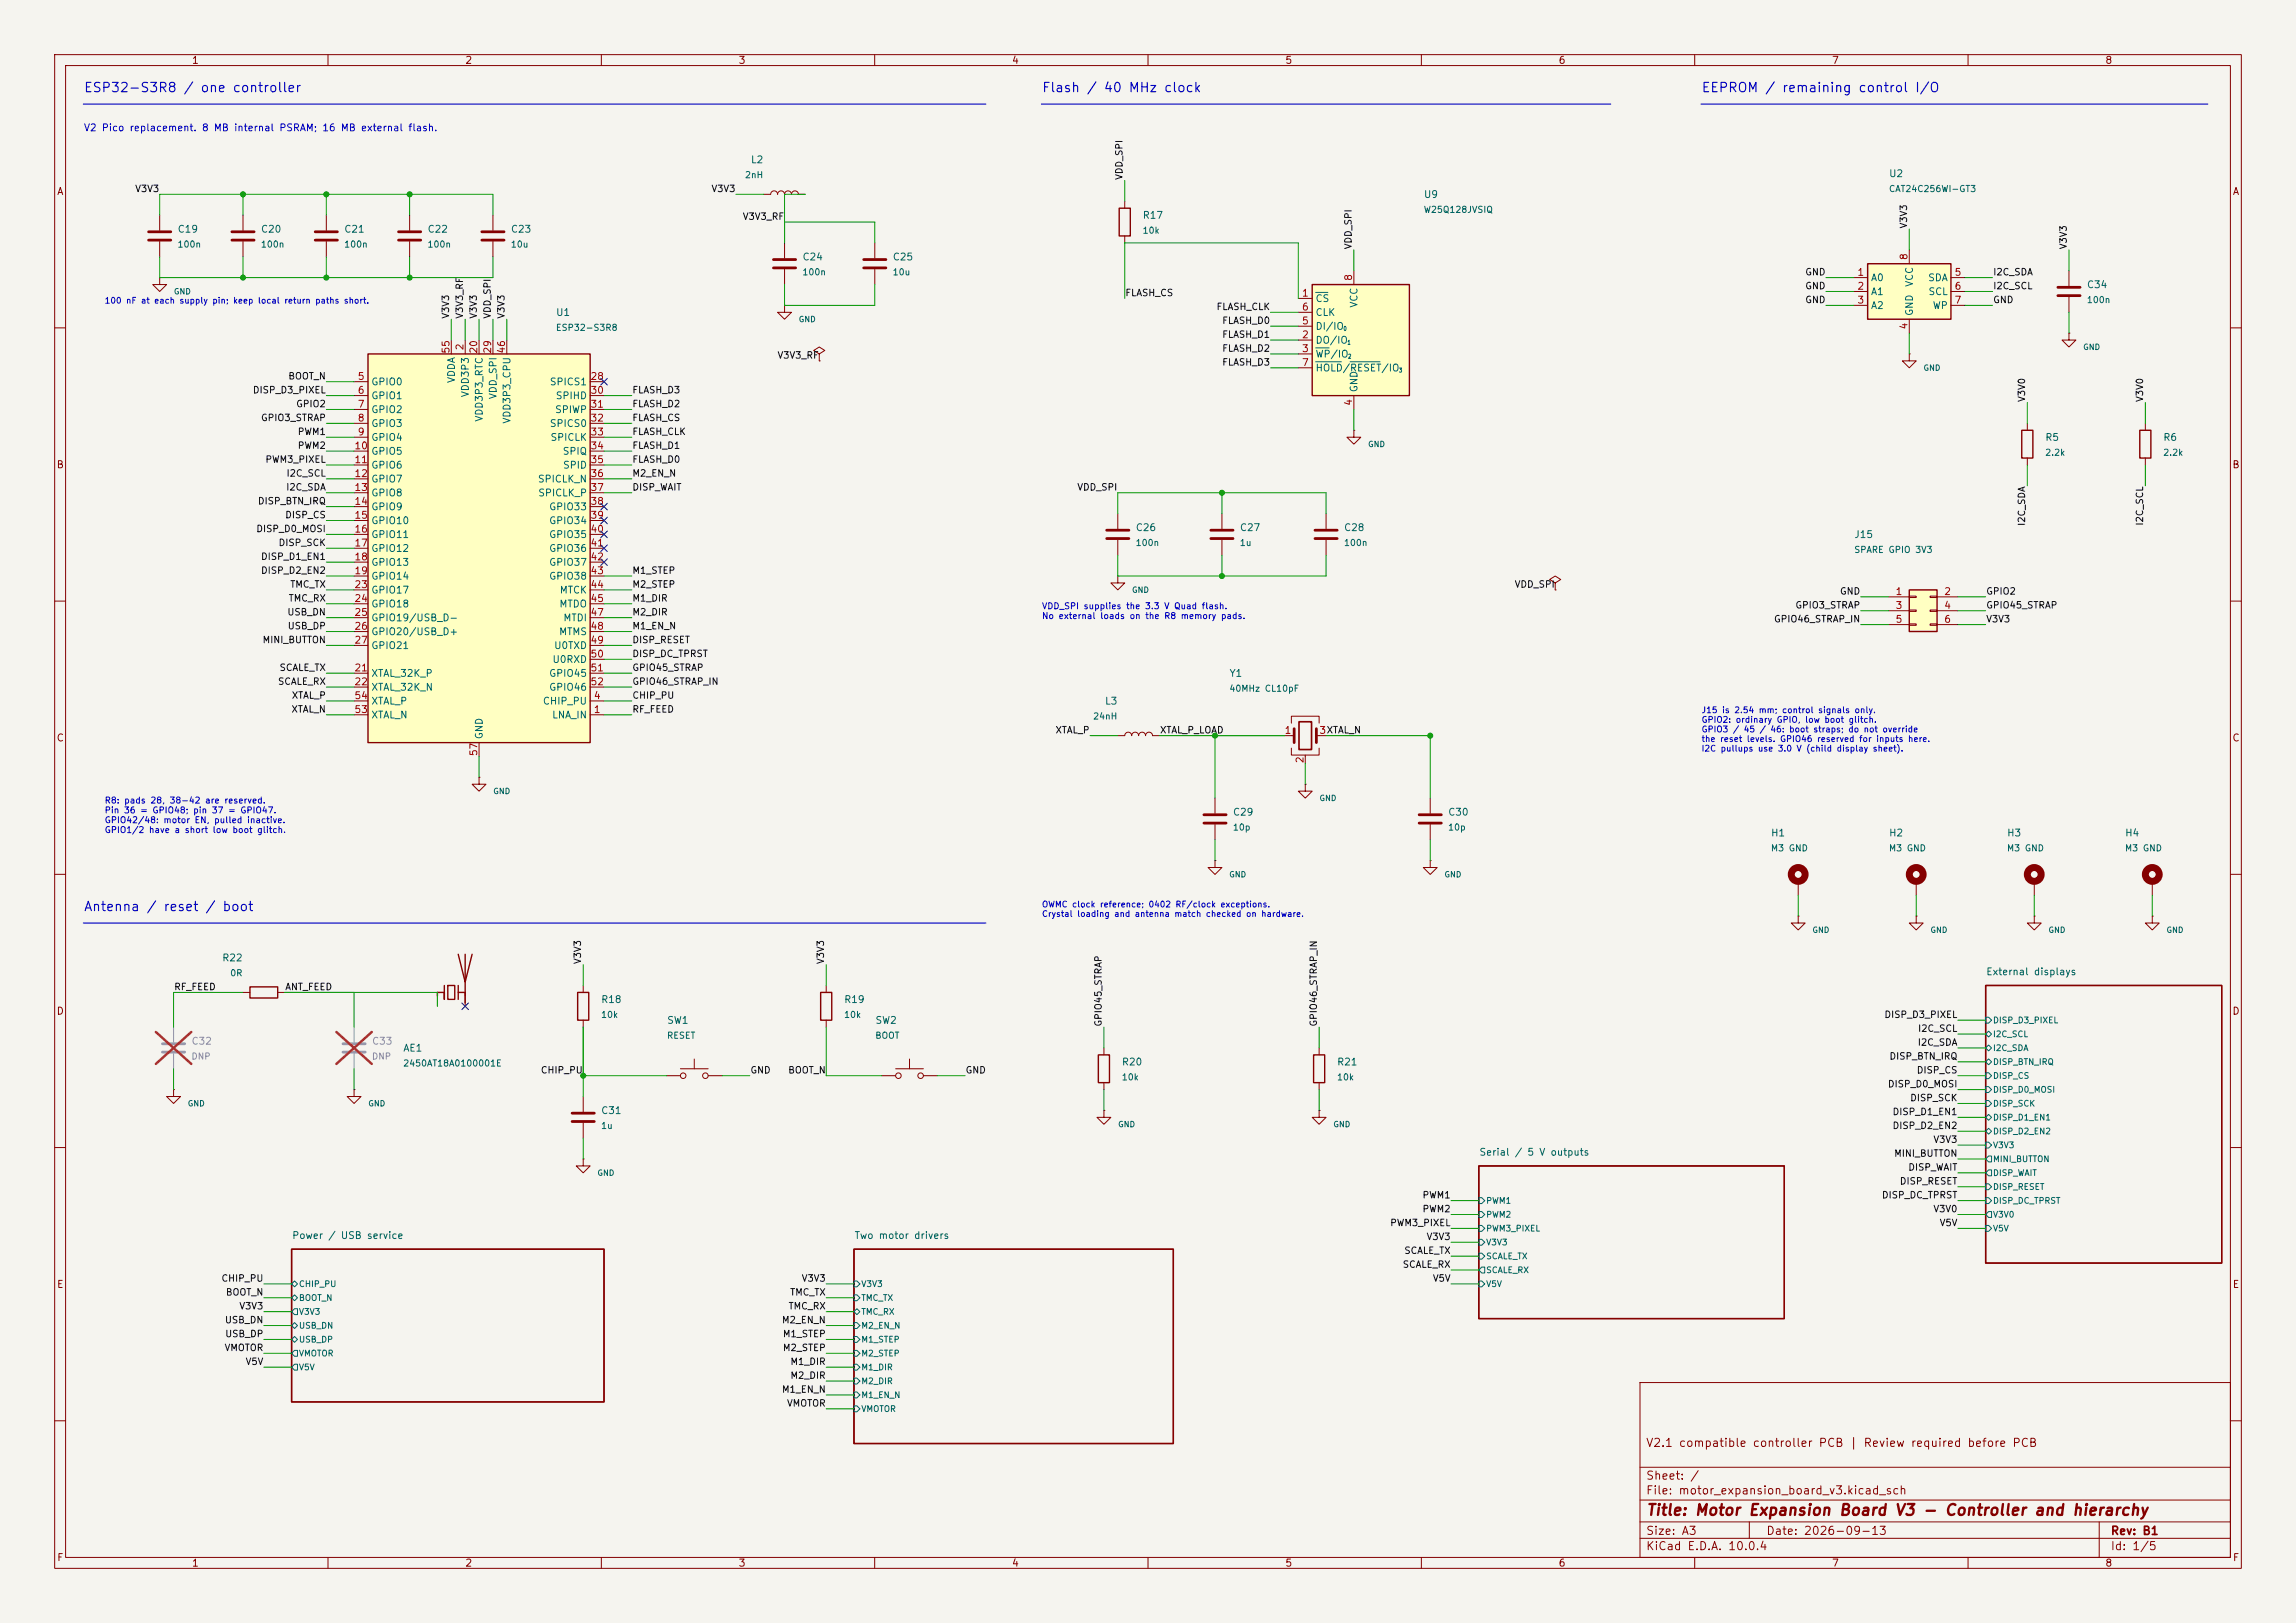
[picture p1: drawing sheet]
<svg xmlns="http://www.w3.org/2000/svg" width="420mm" height="297mm" viewBox="0 0 420 297" stroke-linecap="round" stroke-linejoin="round" font-family="sans-serif">
<defs><g id="words">
<text font-size="2" fill="#840000" x="301" y="277.8">Title: Motor Expansion Board V3 - Controller and hierarchy</text>
<g font-size="1.7" fill="#0000c2">
<text x="15.2" y="17.3">ESP32-S3R8 / one controller</text>
<text x="190.5" y="17.3">Flash / 40 MHz clock</text>
<text x="311.1" y="17.3">EEPROM / remaining control I/O</text>
<text x="15.2" y="167.2">Antenna / reset / boot</text>
</g>
<g font-size="1.5" fill="#840000">
<text x="301" y="265.1">V2.1 compatible controller PCB | Review required before PCB</text>
<text x="301" y="273.8">File: motor_expansion_board_v3.kicad_sch</text>
<text x="301" y="271.1">Sheet: /</text>
<text x="301" y="281.2">Size: A3</text>
<text x="323" y="281.2">Date: 2026-09-13</text>
<text x="386" y="281.2">Rev: B1</text>
<text x="301" y="284">KiCad E.D.A. 10.0.4</text>
<text x="386" y="284">Id: 1/5</text>
</g>
<g font-size="1.3" fill="#840000">
<text x="35" y="12">1</text>
<text x="85" y="12">2</text>
<text x="135" y="12">3</text>
<text x="185" y="12">4</text>
<text x="235" y="12">5</text>
<text x="285" y="12">6</text>
<text x="335" y="12">7</text>
<text x="385" y="12">8</text>
<text x="10.3" y="36">A</text>
<text x="408.3" y="36">A</text>
<text x="10.3" y="86">B</text>
<text x="408.2" y="86">B</text>
<text x="10.3" y="136">C</text>
<text x="408.2" y="136">C</text>
<text x="10.3" y="186">D</text>
<text x="408.2" y="186">D</text>
<text x="10.3" y="236">E</text>
<text x="408.3" y="236">E</text>
<text x="10.3" y="286">F</text>
<text x="35" y="287">1</text>
<text x="85" y="287">2</text>
<text x="135" y="287">3</text>
<text x="185" y="287">4</text>
<text x="235" y="287">5</text>
<text x="285" y="287">6</text>
<text x="335" y="287">7</text>
<text x="385" y="287">8</text>
<text x="408.3" y="286">F</text>
</g>
<text font-size="1.3" fill="#0000c2" x="15.2" y="24.3">V2 Pico replacement. 8 MB internal PSRAM; 16 MB external flash.</text>
<g font-size="1.3" fill="#006464">
<text x="137.2" y="30.2">L2</text>
<text x="345.4" y="32.7">U2</text>
<text x="208.9" y="40.3">R17</text>
<text x="260.4" y="36.5">U9</text>
<text x="32.4" y="42.9">C19</text>
<text x="47.6" y="42.9">C20</text>
<text x="62.9" y="42.9">C21</text>
<text x="78.1" y="42.9">C22</text>
<text x="93.4" y="42.9">C23</text>
<text x="146.7" y="48">C24</text>
<text x="163.2" y="48">C25</text>
<text x="342.1" y="51.8">A0</text>
<text x="350.2" y="52.6" transform="rotate(-90 350.2 52.6)">VCC</text>
<text x="352.6" y="51.8">SDA</text>
<text x="381.6" y="53">C34</text>
<text x="101.6" y="58.1">U1</text>
<text x="240.5" y="55.6">CS</text>
<text x="240.5" y="58.1">CLK</text>
<text x="248.6" y="56.4" transform="rotate(-90 248.6 56.4)">VCC</text>
<text x="342.1" y="54.3">A1</text>
<text x="342.1" y="56.9">A2</text>
<text x="350.2" y="57.9" transform="rotate(-90 350.2 57.9)">GND</text>
<text x="352.7" y="54.3">SCL</text>
<text x="353.4" y="56.9">WP</text>
<text x="240.5" y="63.2">DO/IO</text>
<text x="240.5" y="65.7">WP/IO</text>
<text x="240.5" y="60.7">DI/IO</text>
<text x="67.8" y="70.8">GPIO0</text>
<text x="83.5" y="70.2" transform="rotate(-90 83.5 70.2)">VDDA</text>
<text x="100.5" y="70.8">SPICS1</text>
<text x="240.5" y="68.3">HOLD/RESET/IO</text>
<text x="248.6" y="71.9" transform="rotate(-90 248.6 71.9)">GND</text>
<text x="67.8" y="73.4">GPIO1</text>
<text x="67.8" y="75.9">GPIO2</text>
<text x="86.1" y="72.8" transform="rotate(-90 86.1 72.8)">VDD3P3</text>
<text x="88.6" y="77.3" transform="rotate(-90 88.6 77.3)">VDD3P3_RTC</text>
<text x="91.1" y="73.2" transform="rotate(-90 91.1 73.2)">VDD_SPI</text>
<text x="93.7" y="77.6" transform="rotate(-90 93.7 77.6)">VDD3P3_CPU</text>
<text x="101.4" y="75.9">SPIWP</text>
<text x="101.6" y="73.4">SPIHD</text>
<text x="67.8" y="78.4">GPIO3</text>
<text x="67.8" y="81">GPIO4</text>
<text x="67.8" y="83.5">GPIO5</text>
<text x="100.5" y="78.4">SPICS0</text>
<text x="100.6" y="81">SPICLK</text>
<text x="102.8" y="83.5">SPIQ</text>
<text x="374" y="81">R5</text>
<text x="395.6" y="81">R6</text>
<text x="67.8" y="86.1">GPIO6</text>
<text x="67.8" y="88.6">GPIO7</text>
<text x="98.3" y="88.6">SPICLK_N</text>
<text x="102.9" y="86.1">SPID</text>
<text x="67.8" y="91.1">GPIO8</text>
<text x="67.8" y="93.7">GPIO9</text>
<text x="98.3" y="91.1">SPICLK_P</text>
<text x="100.3" y="93.7">GPIO33</text>
<text x="67.8" y="96.2">GPIO10</text>
<text x="67.8" y="98.8">GPIO11</text>
<text x="67.8" y="101.3">GPIO12</text>
<text x="100.3" y="96.2">GPIO34</text>
<text x="100.3" y="98.8">GPIO35</text>
<text x="100.3" y="101.3">GPIO36</text>
<text x="207.7" y="97.5">C26</text>
<text x="226.7" y="97.5">C27</text>
<text x="245.8" y="97.5">C28</text>
<text x="339.1" y="98.8">J15</text>
<text x="67.8" y="103.8">GPIO13</text>
<text x="67.8" y="106.4">GPIO14</text>
<text x="100.3" y="103.8">GPIO37</text>
<text x="100.3" y="106.4">GPIO38</text>
<text x="67.8" y="108.9">GPIO17</text>
<text x="67.8" y="111.5">GPIO18</text>
<text x="102.2" y="111.5">MTDO</text>
<text x="102.3" y="108.9">MTCK</text>
<text x="67.8" y="114">GPIO19/USB_D-</text>
<text x="67.8" y="116.5">GPIO20/USB_D+</text>
<text x="67.8" y="119.1">GPIO21</text>
<text x="101.3" y="119.1">U0TXD</text>
<text x="102.2" y="116.5">MTMS</text>
<text x="102.9" y="114">MTDI</text>
<text x="67.8" y="124.2">XTAL_32K_P</text>
<text x="100.3" y="124.2">GPIO45</text>
<text x="100.9" y="121.6">U0RXD</text>
<text x="224.8" y="124.2">Y1</text>
<text x="67.8" y="126.7">XTAL_32K_N</text>
<text x="67.8" y="131.8">XTAL_N</text>
<text x="67.8" y="129.2">XTAL_P</text>
<text x="99.2" y="129.2">CHIP_PU</text>
<text x="100.3" y="126.7">GPIO46</text>
<text x="100.9" y="131.8">LNA_IN</text>
<text x="202" y="129.2">L3</text>
<text x="88.6" y="135.4" transform="rotate(-90 88.6 135.4)">GND</text>
<text x="225.4" y="149.6">C29</text>
<text x="264.8" y="149.6">C30</text>
<text x="323.9" y="153.4">H1</text>
<text x="345.4" y="153.4">H2</text>
<text x="367" y="153.4">H3</text>
<text x="388.6" y="153.4">H4</text>
<text x="40.5" y="176.2">R22</text>
<text x="363.2" y="178.8">External displays</text>
<text x="109.9" y="183.9">R18</text>
<text x="154.3" y="183.9">R19</text>
<text x="121.9" y="187.7">SW1</text>
<text x="160" y="187.7">SW2</text>
<text x="73.7" y="192.7">AE1</text>
<text x="205.1" y="195.3">R20</text>
<text x="244.5" y="195.3">R21</text>
<text x="109.9" y="204.2">C31</text>
<text x="270.5" y="211.8">Serial / 5 V outputs</text>
<text x="53.3" y="227">Power / USB service</text>
<text x="156.2" y="227">Two motor drivers</text>
</g>
<g font-size="1.3" fill="#a90000">
<text x="349.2" y="47.7" transform="rotate(-90 349.2 47.7)">8</text>
<text x="247.6" y="51.5" transform="rotate(-90 247.6 51.5)">8</text>
<text x="339.7" y="50.8">1</text>
<text x="339.7" y="53.3">2</text>
<text x="357.4" y="50.8">5</text>
<text x="357.4" y="53.3">6</text>
<text x="238.1" y="54.6">1</text>
<text x="238.1" y="59.7">5</text>
<text x="238.1" y="57.1">6</text>
<text x="339.7" y="55.9">3</text>
<text x="357.4" y="55.9">7</text>
<text x="82.5" y="64.8" transform="rotate(-90 82.5 64.8)">55</text>
<text x="85.1" y="64.2" transform="rotate(-90 85.1 64.2)">2</text>
<text x="87.6" y="64.8" transform="rotate(-90 87.6 64.8)">20</text>
<text x="90.1" y="64.8" transform="rotate(-90 90.1 64.8)">29</text>
<text x="92.7" y="64.8" transform="rotate(-90 92.7 64.8)">46</text>
<text x="238.1" y="62.2">2</text>
<text x="238.1" y="64.7">3</text>
<text x="349.2" y="60.4" transform="rotate(-90 349.2 60.4)">4</text>
<text x="65.3" y="69.8">5</text>
<text x="107.9" y="69.8">28</text>
<text x="238.1" y="67.3">7</text>
<text x="65.3" y="72.4">6</text>
<text x="65.3" y="74.9">7</text>
<text x="65.3" y="77.4">8</text>
<text x="107.9" y="72.4">30</text>
<text x="107.9" y="74.9">31</text>
<text x="107.9" y="77.4">32</text>
<text x="247.6" y="74.4" transform="rotate(-90 247.6 74.4)">4</text>
<text x="64.7" y="82.5">10</text>
<text x="65.3" y="80">9</text>
<text x="107.9" y="80">33</text>
<text x="107.9" y="82.5">34</text>
<text x="64.7" y="85.1">11</text>
<text x="64.7" y="87.6">12</text>
<text x="107.9" y="87.6">36</text>
<text x="107.9" y="85.1">35</text>
<text x="64.7" y="90.1">13</text>
<text x="64.7" y="92.7">14</text>
<text x="64.7" y="95.2">15</text>
<text x="107.9" y="90.1">37</text>
<text x="107.9" y="92.7">38</text>
<text x="107.9" y="95.2">39</text>
<text x="64.7" y="97.8">16</text>
<text x="64.7" y="100.3">17</text>
<text x="107.9" y="97.8">40</text>
<text x="107.9" y="100.3">41</text>
<text x="64.7" y="102.8">18</text>
<text x="64.7" y="105.4">19</text>
<text x="64.7" y="107.9">23</text>
<text x="107.9" y="102.8">42</text>
<text x="107.9" y="105.4">43</text>
<text x="107.9" y="107.9">44</text>
<text x="64.7" y="110.5">24</text>
<text x="64.7" y="113">25</text>
<text x="107.9" y="110.5">45</text>
<text x="107.9" y="113">47</text>
<text x="346.6" y="109.2">1</text>
<text x="346.6" y="111.7">3</text>
<text x="355.5" y="109.2">2</text>
<text x="355.5" y="111.7">4</text>
<text x="64.7" y="115.5">26</text>
<text x="64.7" y="118.1">27</text>
<text x="107.9" y="115.5">48</text>
<text x="107.9" y="118.1">49</text>
<text x="346.6" y="114.3">5</text>
<text x="355.5" y="114.3">6</text>
<text x="64.7" y="123.2">21</text>
<text x="64.7" y="125.7">22</text>
<text x="107.9" y="123.2">51</text>
<text x="107.9" y="120.6">50</text>
<text x="107.9" y="125.7">52</text>
<text x="64.7" y="130.8">53</text>
<text x="64.7" y="128.2">54</text>
<text x="108.5" y="130.8">1</text>
<text x="108.5" y="128.2">4</text>
<text x="234.9" y="134.6">1</text>
<text x="241.2" y="134.6">3XTAL_N</text>
<text x="87.6" y="138.5" transform="rotate(-90 87.6 138.5)">57</text>
<text x="238.7" y="139.8" transform="rotate(-90 238.7 139.8)">2</text>
</g>
<g font-size="1.3" fill="#939391">
<text x="34.9" y="191.5">C32</text>
<text x="68" y="191.5">C33</text>
</g>
<g font-size="1.2" fill="#0f0f0f">
<text x="24.6" y="35.4">V3V3</text>
<text x="130" y="35.4">V3V3</text>
<text x="205.6" y="33" transform="rotate(-90 205.6 33)">VDD_SPI</text>
<text x="135.8" y="40.5">V3V3_RF</text>
<text x="349.1" y="41.9" transform="rotate(-90 349.1 41.9)">V3V3</text>
<text x="247.5" y="45.7" transform="rotate(-90 247.5 45.7)">VDD_SPI</text>
<text x="378.3" y="45.7" transform="rotate(-90 378.3 45.7)">V3V3</text>
<text x="330.1" y="50.7">GND</text>
<text x="330.1" y="53.2">GND</text>
<text x="364.5" y="50.7">I2C_SDA</text>
<text x="364.5" y="53.2">I2C_SCL</text>
<text x="82.4" y="58.4" transform="rotate(-90 82.4 58.4)">V3V3</text>
<text x="85" y="58.4" transform="rotate(-90 85 58.4)">V3V3_RF</text>
<text x="87.5" y="58.4" transform="rotate(-90 87.5 58.4)">V3V3</text>
<text x="90.1" y="58.4" transform="rotate(-90 90.1 58.4)">VDD_SPI</text>
<text x="92.6" y="58.4" transform="rotate(-90 92.6 58.4)">V3V3</text>
<text x="205.7" y="54.5">FLASH_CS</text>
<text x="222.4" y="57">FLASH_CLK</text>
<text x="223.5" y="59.6">FLASH_D0</text>
<text x="330.1" y="55.8">GND</text>
<text x="364.5" y="55.8">GND</text>
<text x="142.1" y="65.9">V3V3_RF</text>
<text x="223.5" y="62.1">FLASH_D1</text>
<text x="223.5" y="64.7">FLASH_D2</text>
<text x="52.6" y="69.7">BOOT_N</text>
<text x="223.5" y="67.2">FLASH_D3</text>
<text x="46.1" y="72.3">DISP_D3_PIXEL</text>
<text x="47.6" y="77.4">GPIO3_STRAP</text>
<text x="54.1" y="74.8">GPIO2</text>
<text x="115.6" y="77.4">FLASH_CS</text>
<text x="115.6" y="74.8">FLASH_D2</text>
<text x="115.6" y="72.3">FLASH_D3</text>
<text x="370.7" y="73.7" transform="rotate(-90 370.7 73.7)">V3V0</text>
<text x="392.3" y="73.7" transform="rotate(-90 392.3 73.7)">V3V0</text>
<text x="54.4" y="79.9">PWM1</text>
<text x="54.4" y="82.4">PWM2</text>
<text x="115.6" y="79.9">FLASH_CLK</text>
<text x="115.6" y="82.4">FLASH_D1</text>
<text x="48.4" y="85">PWM3_PIXEL</text>
<text x="52.3" y="87.5">I2C_SCL</text>
<text x="115.6" y="85">FLASH_D0</text>
<text x="115.6" y="87.5">M2_EN_N</text>
<text x="47.1" y="92.6">DISP_BTN_IRQ</text>
<text x="52.1" y="95.1">DISP_CS</text>
<text x="52.2" y="90.1">I2C_SDA</text>
<text x="115.6" y="90.1">DISP_WAIT</text>
<text x="197" y="90.1">VDD_SPI</text>
<text x="46.8" y="97.7">DISP_D0_MOSI</text>
<text x="50.9" y="100.2">DISP_SCK</text>
<text x="370.7" y="96.4" transform="rotate(-90 370.7 96.4)">I2C_SDA</text>
<text x="392.3" y="96.3" transform="rotate(-90 392.3 96.3)">I2C_SCL</text>
<text x="47.6" y="102.8">DISP_D1_EN1</text>
<text x="47.6" y="105.3">DISP_D2_EN2</text>
<text x="53" y="107.8">TMC_TX</text>
<text x="115.6" y="107.8">M2_STEP</text>
<text x="115.6" y="105.3">M1_STEP</text>
<text x="277" y="107.8">VDD_SPI</text>
<text x="52.5" y="112.9">USB_DN</text>
<text x="52.7" y="110.4">TMC_RX</text>
<text x="115.6" y="110.4">M1_DIR</text>
<text x="115.6" y="112.9">M2_DIR</text>
<text x="328.3" y="111.6">GPIO3_STRAP</text>
<text x="336.5" y="109.1">GND</text>
<text x="363.2" y="109.1">GPIO2</text>
<text x="363.2" y="111.6">GPIO45_STRAP</text>
<text x="47.9" y="118">MINI_BUTTON</text>
<text x="52.5" y="115.5">USB_DP</text>
<text x="115.6" y="115.5">M1_EN_N</text>
<text x="115.6" y="118">DISP_RESET</text>
<text x="324.4" y="114.2">GPIO46_STRAP_IN</text>
<text x="363.2" y="114.2">V3V3</text>
<text x="50.7" y="125.6">SCALE_RX</text>
<text x="51" y="123.1">SCALE_TX</text>
<text x="115.6" y="120.5">DISP_DC_TPRST</text>
<text x="115.6" y="123.1">GPIO45_STRAP</text>
<text x="115.6" y="125.6">GPIO46_STRAP_IN</text>
<text x="53.2" y="130.7">XTAL_N</text>
<text x="53.3" y="128.2">XTAL_P</text>
<text x="115.6" y="130.7">RF_FEED</text>
<text x="115.6" y="128.2">CHIP_PU</text>
<text x="193" y="134.5">XTAL_P</text>
<text x="212.1" y="134.5">XTAL_P_LOAD</text>
<text x="106.6" y="176.5" transform="rotate(-90 106.6 176.5)">V3V3</text>
<text x="151" y="176.5" transform="rotate(-90 151 176.5)">V3V3</text>
<text x="31.7" y="181.5">RF_FEED</text>
<text x="52.1" y="181.5">ANT_FEED</text>
<text x="201.8" y="188" transform="rotate(-90 201.8 188)">GPIO45_STRAP</text>
<text x="241.2" y="188" transform="rotate(-90 241.2 188)">GPIO46_STRAP_IN</text>
<text x="344.6" y="186.6">DISP_D3_PIXEL</text>
<text x="350.7" y="191.7">I2C_SDA</text>
<text x="350.7" y="189.1">I2C_SCL</text>
<text x="98.8" y="196.7">CHIP_PU</text>
<text x="137.2" y="196.7">GND</text>
<text x="144.1" y="196.7">BOOT_N</text>
<text x="176.5" y="196.7">GND</text>
<text x="345.5" y="194.2">DISP_BTN_IRQ</text>
<text x="350.5" y="196.7">DISP_CS</text>
<text x="345.2" y="199.3">DISP_D0_MOSI</text>
<text x="349.3" y="201.8">DISP_SCK</text>
<text x="346.1" y="204.4">DISP_D1_EN1</text>
<text x="346.1" y="206.9">DISP_D2_EN2</text>
<text x="353.6" y="209.4">V3V3</text>
<text x="346.4" y="212">MINI_BUTTON</text>
<text x="349" y="214.5">DISP_WAIT</text>
<text x="260.1" y="219.6">PWM1</text>
<text x="344.1" y="219.6">DISP_DC_TPRST</text>
<text x="347.4" y="217.1">DISP_RESET</text>
<text x="254.2" y="224.7">PWM3_PIXEL</text>
<text x="260.1" y="222.1">PWM2</text>
<text x="260.8" y="227.2">V3V3</text>
<text x="353.6" y="222.1">V3V0</text>
<text x="354.7" y="224.7">V5V</text>
<text x="256.5" y="232.3">SCALE_RX</text>
<text x="256.8" y="229.8">SCALE_TX</text>
<text x="40.4" y="234.8">CHIP_PU</text>
<text x="41.2" y="237.4">BOOT_N</text>
<text x="43.7" y="239.9">V3V3</text>
<text x="144.1" y="239.9">TMC_RX</text>
<text x="144.4" y="237.4">TMC_TX</text>
<text x="146.5" y="234.8">V3V3</text>
<text x="262" y="234.8">V5V</text>
<text x="41" y="242.5">USB_DN</text>
<text x="41.1" y="245">USB_DP</text>
<text x="142.9" y="242.5">M2_EN_N</text>
<text x="143.1" y="245">M1_STEP</text>
<text x="41" y="247.5">VMOTOR</text>
<text x="44.8" y="250.1">V5V</text>
<text x="143.1" y="247.5">M2_STEP</text>
<text x="144.5" y="250.1">M1_DIR</text>
<text x="142.9" y="255.2">M1_EN_N</text>
<text x="143.8" y="257.7">VMOTOR</text>
<text x="144.5" y="252.6">M2_DIR</text>
</g>
<g font-size="1.1" fill="#006464">
<text x="136.2" y="32.9">2nH</text>
<text x="345.4" y="35.4">CAT24C256WI-GT3</text>
<text x="260.3" y="39.2">W25Q128JVSIQ</text>
<text x="32.4" y="45.6">100n</text>
<text x="47.6" y="45.6">100n</text>
<text x="62.9" y="45.6">100n</text>
<text x="78.1" y="45.6">100n</text>
<text x="93.3" y="45.6">10u</text>
<text x="208.9" y="43">10k</text>
<text x="146.7" y="50.7">100n</text>
<text x="163.2" y="50.7">10u</text>
<text x="381.6" y="55.7">100n</text>
<text x="101.6" y="60.8">ESP32-S3R8</text>
<text x="374" y="83.7">2.2k</text>
<text x="395.6" y="83.7">2.2k</text>
<text x="207.6" y="100.2">100n</text>
<text x="226.7" y="100.2">1u</text>
<text x="245.7" y="100.2">100n</text>
<text x="339.1" y="101.5">SPARE GPIO 3V3</text>
<text x="199.8" y="131.9">24nH</text>
<text x="224.8" y="126.9">40MHz CL10pF</text>
<text x="225.4" y="152.3">10p</text>
<text x="264.8" y="152.3">10p</text>
<text x="323.8" y="156.1">M3 GND</text>
<text x="345.4" y="156.1">M3 GND</text>
<text x="367" y="156.1">M3 GND</text>
<text x="388.6" y="156.1">M3 GND</text>
<text x="42" y="178.9">0R</text>
<text x="109.8" y="186.5">10k</text>
<text x="121.9" y="190.4">RESET</text>
<text x="154.3" y="186.5">10k</text>
<text x="160" y="190.4">BOOT</text>
<text x="364.5" y="187.5">DISP_D3_PIXEL</text>
<text x="364.5" y="190.1">I2C_SCL</text>
<text x="73.6" y="195.4">2450AT18A0100001E</text>
<text x="205.1" y="198">10k</text>
<text x="244.5" y="198">10k</text>
<text x="364.5" y="192.6">I2C_SDA</text>
<text x="364.5" y="195.1">DISP_BTN_IRQ</text>
<text x="364.5" y="197.7">DISP_CS</text>
<text x="364.5" y="200.2">DISP_D0_MOSI</text>
<text x="364.5" y="202.8">DISP_SCK</text>
<text x="109.8" y="206.9">1u</text>
<text x="364.5" y="205.3">DISP_D1_EN1</text>
<text x="364.5" y="207.8">DISP_D2_EN2</text>
<text x="364.5" y="210.4">V3V3</text>
<text x="364.5" y="212.9">MINI_BUTTON</text>
<text x="364.5" y="215.5">DISP_WAIT</text>
<text x="271.8" y="220.5">PWM1</text>
<text x="364.5" y="218">DISP_RESET</text>
<text x="364.5" y="220.5">DISP_DC_TPRST</text>
<text x="271.8" y="223.1">PWM2</text>
<text x="271.8" y="225.6">PWM3_PIXEL</text>
<text x="364.5" y="223.1">V3V0</text>
<text x="364.5" y="225.6">V5V</text>
<text x="271.8" y="228.2">V3V3</text>
<text x="271.8" y="230.7">SCALE_TX</text>
<text x="271.8" y="233.2">SCALE_RX</text>
<text x="54.6" y="235.8">CHIP_PU</text>
<text x="54.6" y="238.3">BOOT_N</text>
<text x="157.5" y="235.8">V3V3</text>
<text x="157.5" y="238.3">TMC_TX</text>
<text x="271.8" y="235.8">V5V</text>
<text x="54.6" y="240.9">V3V3</text>
<text x="54.6" y="243.4">USB_DN</text>
<text x="54.6" y="245.9">USB_DP</text>
<text x="157.5" y="240.9">TMC_RX</text>
<text x="157.5" y="243.4">M2_EN_N</text>
<text x="157.5" y="245.9">M1_STEP</text>
<text x="54.6" y="248.5">VMOTOR</text>
<text x="54.6" y="251">V5V</text>
<text x="157.5" y="248.5">M2_STEP</text>
<text x="157.5" y="251">M1_DIR</text>
<text x="157.5" y="253.6">M2_DIR</text>
<text x="157.5" y="256.1">M1_EN_N</text>
<text x="157.5" y="258.6">VMOTOR</text>
</g>
<g font-size="1.1" fill="#0000c2">
<text x="19" y="55.8">100 nF at each supply pin; keep local return paths short.</text>
<text x="190.5" y="111.7">VDD_SPI supplies the 3.3 V Quad flash.</text>
<text x="190.5" y="113.5">No external loads on the R8 memory pads.</text>
<text x="311.1" y="130.8">J15 is 2.54 mm; control signals only.</text>
<text x="311.1" y="132.5">GPIO2: ordinary GPIO, low boot glitch.</text>
<text x="311.1" y="134.3">GPIO3 / 45 / 46: boot straps; do not override</text>
<text x="311.1" y="136">the reset levels. GPIO46 reserved for inputs here.</text>
<text x="311.1" y="137.8">I2C pullups use 3.0 V (child display sheet).</text>
<text x="19" y="147.3">R8: pads 28, 38-42 are reserved.</text>
<text x="19" y="149.1">Pin 36 = GPIO48; pin 37 = GPIO47.</text>
<text x="19" y="150.9">GPIO42/48: motor EN, pulled inactive.</text>
<text x="19" y="152.7">GPIO1/2 have a short low boot glitch.</text>
<text x="190.5" y="166.3">OWMC clock reference; 0402 RF/clock exceptions.</text>
<text x="190.5" y="168">Crystal loading and antenna match checked on hardware.</text>
</g>
<g font-size="1.1" fill="#939391">
<text x="34.9" y="194.2">DNP</text>
<text x="67.9" y="194.2">DNP</text>
</g>
<g font-size="1" fill="#006464">
<text x="31.7" y="54.1">GND</text>
<text x="146" y="59.2">GND</text>
<text x="381" y="64.3">GND</text>
<text x="351.8" y="68.1">GND</text>
<text x="250.2" y="82.1">GND</text>
<text x="207" y="108.7">GND</text>
<text x="90.1" y="145.6">GND</text>
<text x="241.3" y="146.8">GND</text>
<text x="224.8" y="160.8">GND</text>
<text x="264.1" y="160.8">GND</text>
<text x="331.4" y="171">GND</text>
<text x="353" y="171">GND</text>
<text x="374.6" y="171">GND</text>
<text x="396.2" y="171">GND</text>
<text x="34.3" y="202.7">GND</text>
<text x="67.3" y="202.7">GND</text>
<text x="204.4" y="206.5">GND</text>
<text x="243.8" y="206.5">GND</text>
<text x="109.2" y="215.4">GND</text>
</g>
<g font-size=".8" fill="#006464">
<text x="245.7" y="60.7">0</text>
<text x="246.4" y="63.3">1</text>
<text x="246.5" y="65.8">2</text>
<text x="255.8" y="68.3">3</text>
</g>
</g></defs>
<path d="M0 0h420v297h-420z" fill="#f5f4ef" stroke="#f5f4ef" stroke-width=".18"/>
<g fill="none" stroke="#840000" stroke-width=".18">
<path d="M10 10h400v277h-400zM12 12h396v273h-396zM60 10v2M110 10v2M160 10v2M210 10v2M260 10v2M310 10v2M360 10v2M10 60h2M370.8 77.5v1.2M408 60h2"/>
<path d="M370.8 83.8v1.3M10 110h2M408 110h2M10 160h2M408 160h2M31.7 199.4v1.3h1.3l-1.3 1.2-1.2-1.2h1.2M31.7 199.4h.1M10 210h2M106.7 212.1v1.3h1.2l-1.2 1.2-1.3-1.2h1.3M106.7 212.1h.1M408 210h2M300 253h108v32h-108z"/>
<path d="M10 260h2M300 278.5h108M300 274.5h108M300 268.5h108M320 278.5v3M384 278.5v6.5M408 260h2M60 285v2M110 285v2M160 285v2M210 285v2M260 285v2"/>
<path d="M300 281.5h108M310 285v2M360 285v2"/>
</g>
<path d="M369.8 78.7h2.1v5.1h-2.1zM363.2 180.3h43.2v50.8h-43.2zM270.5 213.4h55.9v27.9h-55.9zM53.3 228.6h57.2v27.9h-57.2zM156.2 228.6h58.4v35.6h-58.4z" fill="none" stroke="#840000" stroke-width=".25"/>
<g fill="none" stroke="#006464" stroke-width=".18">
<path d="M363.2 186.2h.6l.5 .5-.5 .5h-.6zM363.2 189.2l.6-.5 .5 .5-.5 .6zM363.2 191.8l.6-.6 .5 .6-.5 .5zM363.2 194.3l.6-.5 .5 .5-.5 .5zM363.2 196.3h.6l.5 .6-.5 .5h-.6zM363.2 198.9h.6l.5 .5-.5 .5h-.6zM270.5 219.2h.5l.6 .5-.6 .5h-.5zM363.2 201.4h.6l.5 .5-.5 .6h-.6zM363.2 204.5l.6-.6 .5 .6-.5 .5zM363.2 207l.6-.5 .5 .5-.5 .5zM363.2 209h.6l.5 .6-.5 .5h-.6zM363.2 212.1l.6-.5h.5v1h-.5z"/>
<path d="M363.2 214.6l.6-.5h.5v1.1h-.5zM363.2 216.6h.6l.5 .6-.5 .5h-.6zM363.2 219.2h.6l.5 .5-.5 .5h-.6zM53.3 234.9l.6-.5 .5 .5-.5 .6zM53.3 237.5l.6-.5 .5 .5-.5 .5zM156.2 234.4h.5l.6 .5-.6 .6h-.5zM156.2 237h.5l.6 .5-.6 .5h-.5zM270.5 221.7h.5l.6 .5-.6 .6h-.5zM270.5 224.3h.5l.6 .5-.6 .5h-.5zM270.5 226.8h.5l.6 .5-.6 .6h-.5zM270.5 229.3h.5l.6 .6-.6 .5h-.5zM270.5 234.4h.5l.6 .5-.6 .6h-.5z"/>
<path d="M271 231.9h.6v1h-.6l-.5-.5zM363.2 222.2l.6-.5h.5v1.1h-.5zM363.2 224.3h.6l.5 .5-.5 .5h-.6zM53.3 240l.6-.5h.5v1.1h-.5zM53.3 242.6l.6-.6 .5 .6-.5 .5zM53.3 245.1l.6-.5 .5 .5-.5 .5zM53.9 247.1h.5v1.1h-.5l-.6-.6zM53.9 249.7h.5v1h-.5l-.6-.5zM156.2 240l.5-.5 .6 .5-.6 .6zM156.2 242h.5l.6 .6-.6 .5h-.5zM156.2 244.6h.5l.6 .5-.6 .5h-.5zM156.2 247.1h.5l.6 .5-.6 .6h-.5z"/>
<path d="M156.2 249.7h.5l.6 .5-.6 .5h-.5zM156.2 252.2h.5l.6 .5-.6 .6h-.5zM156.2 254.7h.5l.6 .6-.6 .5h-.5zM156.2 257.3h.5l.6 .5-.6 .5h-.5z"/>
</g>
<path d="M67.3 64.8h40.6v71.1h-40.6z" fill="#ffffc2"/>
<path d="M67.3 64.8h40.6v71.1h-40.6zM391.4 78.7h2v5.1h-2zM83.8 174.6l1.3 5.1 1.3-5.1M85.1 174.6v8.9M45.7 180.6h5.1v2h-5.1zM81.3 180.3v2.6v-1.3h-1.3v.6M81.9 180.3h1.3v2.6h-1.3zM83.8 181.6h1.3M83.8 180.3v2.6M105.7 181.6h2v5.1h-2zM150.1 181.6h2v5.1h-2z" fill="none" stroke="#840000" stroke-width=".25"/>
<g fill="none" stroke="#840000" stroke-width=".18">
<path d="M29.2 39.4v2.8M44.4 39.4v2.8M59.7 39.4v2.8M74.9 39.4v2.8M90.2 39.4v2.8M139.7 35.6h1.3a.64 .64 0 0 1 .6-.7 .64 .64 0 0 1 .6 .7 .64 .64 0 0 1 .7-.7 .64 .64 0 0 1 .6 .7 .64 .64 0 0 1 .6-.7 .64 .64 0 0 1 .7 .7 .64 .64 0 0 1 .6-.7 .64 .64 0 0 1 .6 .7h1.3M29.2 50.8v1.3h1.3l-1.3 1.2-1.3-1.2h1.3M29.2 50.8h.1M29.2 44.2v2.8M44.4 44.2v2.8M59.7 44.2v2.8M74.9 44.2v2.8"/>
<path d="M90.2 44.2v2.8M143.5 55.9v1.3h1.3l-1.3 1.2-1.3-1.2h1.3M143.5 55.9h.1M143.5 44.5v2.7M143.5 49.3v2.8M160 44.5v2.7M160 49.3v2.8M378.5 49.5v2.8M378.5 54.4v2.8M64.8 69.9h2.5M64.8 72.4h2.5M64.8 74.9h2.5"/>
<path d="M64.8 77.5h2.5M82.5 62.2v2.6M85.1 62.2v2.6M87.6 62.2v2.6M90.2 62.2v2.6M92.7 62.2v2.6M107.9 69.9h2.6M107.9 72.4h2.6M107.9 74.9h2.6M107.9 77.5h2.6M149.9 64.8l1-.7-1-.6-1.1 .6 1.1 .7v1.2M149.9 66h.1"/>
<path d="M349.2 64.8v1.2h1.3l-1.3 1.3-1.2-1.3h1.2M349.2 64.8h.1M378.5 61v1.2h1.2l-1.2 1.3-1.3-1.3h1.3M378.5 61h.1M392.4 77.5v1.2M64.8 87.6h2.5M64.8 80h2.5M64.8 82.6h2.5M64.8 85.1h2.5M64.8 90.2h2.5M64.8 92.7h2.5M64.8 95.3h2.5"/>
<path d="M64.8 97.8h2.5M107.9 87.6h2.6M107.9 80h2.6M107.9 82.6h2.6M107.9 85.1h2.6M107.9 90.2h2.6M107.9 92.7h2.6M107.9 95.3h2.6M107.9 97.8h2.6M392.4 83.8v1.3M64.8 110.5h2.5M64.8 100.3h2.5"/>
<path d="M64.8 102.9h2.5M64.8 105.4h2.5M64.8 108h2.5M64.8 113h2.5M64.8 115.6h2.5M64.8 118.1h2.5M107.9 110.5h2.6M107.9 100.3h2.6M107.9 102.9h2.6M107.9 105.4h2.6M107.9 108h2.6M107.9 113h2.6"/>
<path d="M107.9 115.6h2.6M107.9 118.1h2.6M64.8 123.2h2.5M64.8 130.8h2.5M64.8 128.3h2.5M64.8 125.7h2.5M87.6 135.9v2.5M107.9 123.2h2.6M107.9 130.8h2.6M107.9 128.3h2.6M107.9 125.7h2.6M107.9 120.7h2.6"/>
<path d="M328.9 167.6v1.3h1.3l-1.3 1.3-1.2-1.3h1.2M328.9 167.6h.1M44.4 181.6h1.3M50.8 181.6h1.3M80 181.6v2.6M85.1 181.6v2.6M106.7 180.3v1.3M106.7 186.7v1.3M121.9 196.9h2.6M124.5 195.6h5M127 193.8v1.8M129.5 196.9h2.6"/>
<path d="M151.1 180.3v1.3M151.1 186.7v1.3M161.3 196.9h2.5M163.8 195.6h5.1M166.4 193.8v1.8M168.9 196.9h2.5M106.7 200.7v2.8M106.7 205.5v2.8"/>
<circle cx="125" cy="196.9" r=".51"/>
<circle cx="129" cy="196.9" r=".51"/>
<circle cx="164.3" cy="196.9" r=".51"/>
<circle cx="168.4" cy="196.9" r=".51"/>
</g>
<g fill="none" stroke="#840000" stroke-width=".51">
<path d="M27.2 42.4h4M27.2 43.9h4M42.4 42.4h4.1M42.4 43.9h4.1M57.7 42.4h4M57.7 43.9h4M72.9 42.4h4.1M72.9 43.9h4.1M88.1 42.4h4.1M88.1 43.9h4.1M141.5 47.5h4M141.5 49h4"/>
<path d="M158 47.5h4.1M158 49h4.1M376.4 52.6h4.1M376.4 54.1h4.1M104.6 203.7h4.1M104.6 205.2h4.1"/>
</g>
<path d="M29.7 191h4.1M29.7 192.5h4.1M62.7 191h4.1M62.7 192.5h4.1" fill="none" stroke="#9c9b98" stroke-width=".51"/>
<path d="M31.7 188v2.8M31.7 192.8v2.8M64.8 188v2.8M64.8 192.8v2.8" fill="none" stroke="#9c9b98" stroke-width=".18"/>
<path d="M28.5 188.8l6.5 5.9M35 188.8l-6.5 5.9M61.5 188.8l6.5 5.9M68 188.8l-6.5 5.9" fill="none" stroke="#e12e31" stroke-width=".46"/>
<path d="M341.6 48.3h15.3v10.1h-15.3z" fill="#ffffc2"/>
<path d="M341.6 48.3h15.3v10.1h-15.3z" fill="none" stroke="#840000" stroke-width=".25"/>
<g fill="none" stroke="#840000" stroke-width=".18">
<path d="M339.1 50.8h2.5M339.1 53.3h2.5M339.1 55.9h2.5M349.2 45.7v2.6M349.2 58.4v2.6M356.9 50.8h2.5M356.9 53.3h2.5M356.9 55.9h2.5M247.6 78.7v1.3h1.3l-1.3 1.3-1.2-1.3h1.2M247.6 78.7h.1M204.5 94v2.8M204.5 98.8v2.8"/>
<path d="M223.5 94v2.8M223.5 98.8v2.8M242.6 94v2.8M242.6 98.8v2.8M204.5 105.4v1.3h1.2l-1.2 1.3-1.3-1.3h1.3M204.5 105.4h.1M284.5 106.7l1-.7-1-.6-1 .6 1 .7v1.3M284.5 108h.1M204.5 134.6h1.2a.64 .64 0 0 1 .7-.6 .64 .64 0 0 1 .6 .6 .64 .64 0 0 1 .6-.6 .64 .64 0 0 1 .7 .6 .64 .64 0 0 1 .6-.6 .64 .64 0 0 1 .6 .6 .64 .64 0 0 1 .7-.6 .64 .64 0 0 1 .6 .6h1.3M234.9 134.6h1.8M236.2 132.3v-1.2h5.1v1.2M236.2 136.9v1.3h5.1v-1.3"/>
<path d="M238.8 138.2v1.5M240.8 134.6h1.8M222.2 157.5v1.3h1.3l-1.3 1.2-1.2-1.2h1.2M222.2 157.5h.1M222.2 146.1v2.7M222.2 150.9v2.8M238.8 143.5v1.3h1.2l-1.2 1.3-1.3-1.3h1.3M238.8 143.5h.1M261.6 157.5v1.3h1.3l-1.3 1.2-1.3-1.2h1.3M261.6 157.5h.1M261.6 146.1v2.7M261.6 150.9v2.8"/>
<path d="M350.5 167.6v1.3h1.3l-1.3 1.3-1.3-1.3h1.3M350.5 167.6h.1M350.5 161.3v2.5M372.1 167.6v1.3h1.3l-1.3 1.3-1.3-1.3h1.3M372.1 167.6h.1M372.1 161.3v2.5M393.7 167.6v1.3h1.3l-1.3 1.3-1.3-1.3h1.3M393.7 167.6h.1M393.7 161.3v2.5M64.8 199.4v1.3h1.2l-1.2 1.2-1.3-1.2h1.3M64.8 199.4h.1"/>
</g>
<path d="M202.4 97h4.1M202.4 98.6h4.1M221.5 97h4.1M221.5 98.6h4.1M240.5 97h4.1M240.5 98.6h4.1M236.7 133.4v2.5M240.8 133.4v2.5M220.2 149.1h4.1M220.2 150.6h4.1M259.6 149.1h4.1M259.6 150.6h4.1" fill="none" stroke="#840000" stroke-width=".51"/>
<path d="M237.6 132.1h2.3v5.1h-2.3z" fill="none" stroke="#840000" stroke-width=".3"/>
<g fill="none" stroke="#840000" stroke-width="1.3">
<circle cx="350.5" cy="160" r="1.27"/>
<circle cx="372.1" cy="160" r="1.27"/>
<circle cx="393.7" cy="160" r="1.27"/>
</g>
<path d="M349.2 108h5.1v7.6h-5.1z" fill="#ffffc2"/>
<path d="M204.7 38.1h2.1v5.1h-2.1zM349.2 108h5.1v7.6h-5.1zM200.9 193h2v5.1h-2zM240.3 193h2v5.1h-2z" fill="none" stroke="#840000" stroke-width=".25"/>
<g fill="none" stroke="#840000" stroke-width=".18">
<path d="M205.7 36.8v1.3M205.7 43.2v1.3M345.4 109.2h3.8M345.4 111.8h3.8M345.4 114.3h3.8M349.2 109.1h1.3v.2h-1.3zM349.2 111.6h1.3v.3h-1.3zM349.2 114.2h1.3v.2h-1.3zM353.1 109.1h1.2v.2h-1.2zM353.1 111.6h1.2v.3h-1.2zM353.1 114.2h1.2v.2h-1.2zM354.3 109.2h3.8"/>
<path d="M354.3 111.8h3.8M354.3 114.3h3.8M87.6 142.2v1.3h1.3l-1.3 1.3-1.2-1.3h1.2M87.6 142.2h.1M328.9 161.3v2.5M201.9 191.8v1.2M201.9 198.1v1.3M241.3 191.8v1.2M241.3 198.1v1.3M201.9 203.2v1.3h1.3l-1.3 1.2-1.2-1.2h1.2M201.9 203.2h.1M241.3 203.2v1.3h1.3l-1.3 1.2-1.3-1.2h1.3"/>
<path d="M241.3 203.2h.1"/>
</g>
<circle cx="328.9" cy="160" r="1.27" fill="none" stroke="#840000" stroke-width="1.3"/>
<path d="M240 52.1h17.8v20.3h-17.8z" fill="#ffffc2"/>
<path d="M240 52.1h17.8v20.3h-17.8z" fill="none" stroke="#840000" stroke-width=".25"/>
<path d="M237.5 54.6h2.5M237.5 59.7h2.5M237.5 57.2h2.5M247.6 49.5v2.6M237.5 62.2h2.5M237.5 64.8h2.5M237.5 67.3h2.5M247.6 72.4v2.5" fill="none" stroke="#840000" stroke-width=".18"/>
<path d="M240.7 53.5h2.2M240.7 63.7h2.4M240.7 66.2h4.7M247 66.2h5.4" fill="none" stroke="#006464" stroke-width=".18"/>
<path d="M15.2 19.1h165.1M190.5 19.1h104.1M311.1 19.1h92.8M15.2 168.9h165.1" fill="none" stroke="#0000c2" stroke-width=".2"/>
<g fill="none" stroke="#009600" stroke-width=".18">
<path d="M29.2 39.4v-3.8h61v3.8M44.4 35.6v3.8M59.7 35.6v3.8M74.9 35.6v3.8M134.6 35.6h5.1M147.3 35.6h-3.8v8.9M205.7 33v3.8M29.2 47v3.8h61v-3.8M44.4 47v3.8M59.7 47v3.8M74.9 47v3.8M82.5 58.4v3.8"/>
<path d="M85.1 58.4v3.8M87.6 58.4v3.8M90.2 58.4v3.8M92.7 58.4v3.8M143.5 40.6h16.5v3.9M143.5 52.1v3.8h16.5v-3.8M205.7 54.6v-10.1h31.8v10.1M232.4 59.7h5.1M232.4 57.2h5.1M247.6 45.7v3.8M334 50.8h5.1M334 55.9h5.1"/>
<path d="M334 53.3h5.1M349.2 41.9v3.8M359.4 50.8h5.1M359.4 55.9h5.1M359.4 53.3h5.1M378.5 45.7v3.8M378.5 57.2v3.8M59.7 72.4h5.1M59.7 69.9h5.1M59.7 74.9h5.1M59.7 77.5h5.1M110.5 72.4h5.1"/>
<path d="M110.5 74.9h5.1M110.5 77.5h5.1M232.4 62.2h5.1M232.4 64.8h5.1M232.4 67.3h5.1M247.6 74.9v3.8M349.2 61v3.8M370.8 73.7v3.8M392.4 73.7v3.8M59.7 85.1h5.1M59.7 90.2h5.1M59.7 87.6h5.1"/>
<path d="M59.7 82.6h5.1M59.7 80h5.1M59.7 92.7h5.1M59.7 95.3h5.1M59.7 97.8h5.1M110.5 85.1h5.1M110.5 90.2h5.1M110.5 87.6h5.1M110.5 82.6h5.1M110.5 80h5.1M204.5 94v-3.8h38.1v3.8M223.5 90.2v3.8"/>
<path d="M370.8 85.1v3.8M392.4 85.1v3.8M59.7 105.4h5.1M59.7 108h5.1M59.7 110.5h5.1M59.7 100.3h5.1M59.7 102.9h5.1M59.7 113h5.1M59.7 115.6h5.1M59.7 118.1h5.1M110.5 105.4h5.1M110.5 108h5.1"/>
<path d="M110.5 110.5h5.1M110.5 113h5.1M110.5 115.6h5.1M110.5 118.1h5.1M204.5 101.6v3.8h38.1v-3.8M223.5 101.6v3.8M340.4 109.2h5M340.4 111.8h5M340.4 114.3h5M358.1 109.2h5.1M358.1 111.8h5.1M358.1 114.3h5.1"/>
<path d="M59.7 125.7h5.1M59.7 130.8h5.1M59.7 128.3h5.1M59.7 123.2h5.1M87.6 138.4v3.8M110.5 125.7h5.1M110.5 130.8h5.1M110.5 128.3h5.1M110.5 123.2h5.1M110.5 120.7h5.1M199.4 134.6h5.1M212.1 134.6h22.8"/>
<path d="M222.2 134.6v11.5M238.8 139.7v3.8M242.6 134.6h19v11.5M222.2 153.7v3.8M261.6 153.7v3.8M106.7 176.5v3.8M151.1 176.5v3.8M328.9 163.8v3.8M350.5 163.8v3.8M372.1 163.8v3.8M393.7 163.8v3.8M31.7 195.6v3.8"/>
<path d="M44.4 181.6h-12.7v6.4M52.1 181.6h27.9v2.6M64.8 181.6v6.4M64.8 195.6v3.8M106.7 196.9h15.2M106.7 188v12.7M132.1 196.9h5.1M151.1 188v8.9h10.2M171.4 196.9h5.1M201.9 188v3.8M201.9 199.4v3.8M241.3 188v3.8"/>
<path d="M241.3 199.4v3.8M358.1 186.7h5.1M358.1 189.2h5.1M358.1 191.8h5.1M358.1 194.3h5.1M358.1 196.9h5.1M358.1 199.4h5.1M106.7 208.3v3.8M265.4 219.7h5.1M358.1 201.9h5.1M358.1 204.5h5.1M358.1 207h5.1"/>
<path d="M358.1 209.6h5.1M358.1 212.1h5.1M358.1 214.6h5.1M358.1 217.2h5.1M358.1 219.7h5.1M48.3 234.9h5M48.3 237.5h5M151.1 234.9h5.1M151.1 237.5h5.1M265.4 234.9h5.1M265.4 222.2h5.1M265.4 224.8h5.1"/>
<path d="M265.4 227.3h5.1M265.4 229.9h5.1M265.4 232.4h5.1M358.1 222.2h5.1M358.1 224.8h5.1M48.3 242.6h5M48.3 245.1h5M48.3 247.6h5M48.3 250.2h5M48.3 240h5M151.1 242.6h5.1M151.1 245.1h5.1"/>
<path d="M151.1 247.6h5.1M151.1 250.2h5.1M151.1 240h5.1M151.1 252.7h5.1M151.1 255.3h5.1M151.1 257.8h5.1"/>
</g>
<g fill="none" stroke="#000084" stroke-width=".18">
<path d="M109.9 69.2l1.2 1.3M111.1 69.2l-1.2 1.3M109.9 94.6l1.2 1.3M109.9 97.2l1.2 1.2M109.9 99.7l1.2 1.2M109.9 92.1l1.2 1.2M111.1 94.6l-1.2 1.3M111.1 97.2l-1.2 1.2M111.1 99.7l-1.2 1.2M111.1 92.1l-1.2 1.2M109.9 102.3l1.2 1.2M111.1 102.3l-1.2 1.2"/>
<path d="M84.5 183.5l1.2 1.3M85.7 183.5l-1.2 1.3"/>
</g>
<g fill="#009600" stroke="#009600" stroke-width=".18">
<circle cx="44.4" cy="35.6" r=".46"/>
<circle cx="44.4" cy="50.8" r=".46"/>
<circle cx="59.7" cy="50.8" r=".46"/>
<circle cx="74.9" cy="35.6" r=".46"/>
<circle cx="59.7" cy="35.6" r=".46"/>
<circle cx="74.9" cy="50.8" r=".46"/>
<circle cx="106.7" cy="196.9" r=".46"/>
<circle cx="223.5" cy="90.2" r=".46"/>
<circle cx="261.6" cy="134.6" r=".46"/>
<circle cx="223.5" cy="105.4" r=".46"/>
<circle cx="222.2" cy="134.6" r=".46"/>
</g>
<use href="#words"/>
</svg>
